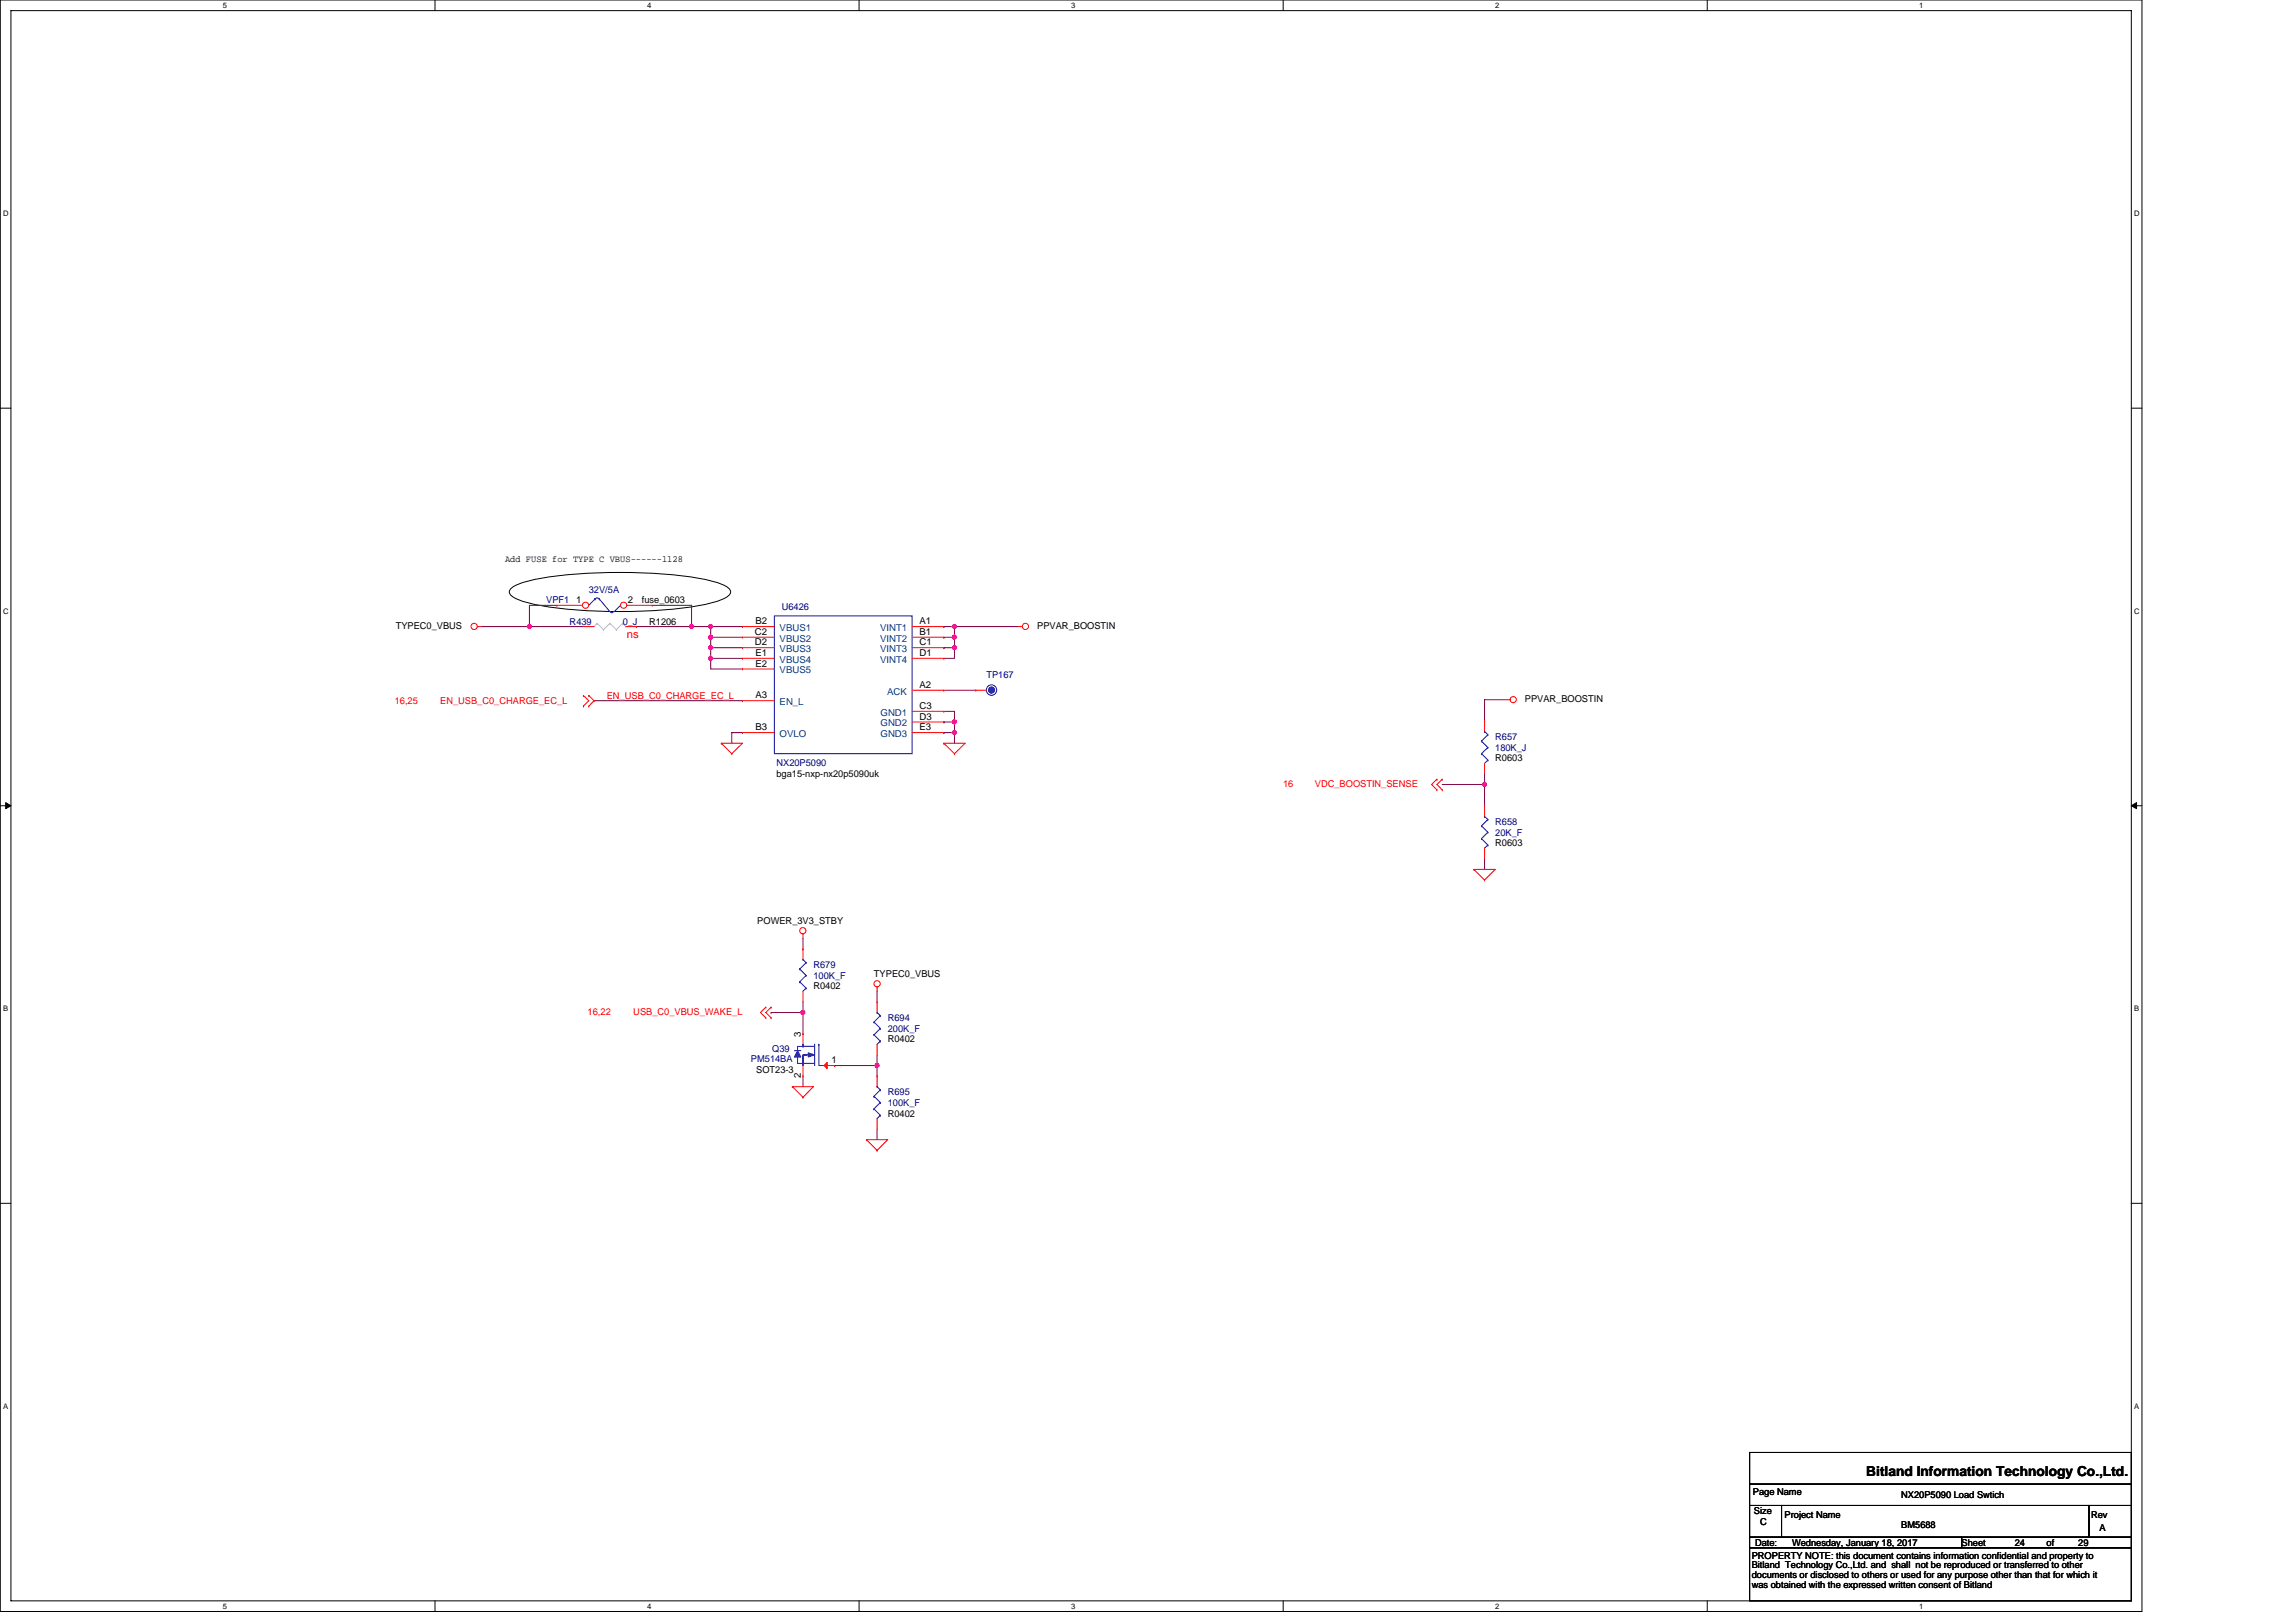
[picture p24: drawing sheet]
<svg xmlns="http://www.w3.org/2000/svg" width="297mm" height="210mm" viewBox="0 0 297 210" stroke-linecap="round" stroke-linejoin="round" font-family="sans-serif">
<defs><g id="words">
<text font-size="1.8" x="241.4" y="190.9">Bitland Information Technology Co.,Ltd.</text>
<text font-size="1.5" fill="#f00" x="81.1" y="82.5">ns</text>
<g font-size="1.2">
<text x="65.3" y="72.7">Add FUSE for TYPE C VBUS------1128</text>
<text x="51.2" y="81.4">TYPEC0_VBUS</text>
<text x="74.5" y="78">1</text>
<text x="81.2" y="78">2</text>
<text x="83" y="78.1">fuse_0603</text>
<text x="84" y="80.8">R1206</text>
<text x="97.7" y="82.1">C2</text>
<text x="97.7" y="83.5">D2</text>
<text x="97.7" y="80.8">B2</text>
<text x="119" y="80.8">A1</text>
<text x="119" y="82.1">B1</text>
<text x="119" y="83.5">C1</text>
<text x="134.2" y="81.4">PPVAR_BOOSTIN</text>
<text x="97.7" y="84.9">E1</text>
<text x="97.7" y="86.3">E2</text>
<text x="119" y="84.9">D1</text>
<text x="119" y="89">A2</text>
<text x="97.7" y="90.4">A3</text>
<text x="97.7" y="94.5">B3</text>
<text x="119" y="91.7">C3</text>
<text x="119" y="93.1">D3</text>
<text x="119" y="94.5">E3</text>
<text x="197.3" y="90.8">PPVAR_BOOSTIN</text>
<text x="100.5" y="100.6">bga15-nxp-nx20p5090uk</text>
<text x="193.4" y="98.5">R0603</text>
<text x="193.4" y="109.5">R0603</text>
<text x="98" y="119.5">POWER_3V3_STBY</text>
<text x="105.2" y="128">R0402</text>
<text x="113.1" y="126.3">TYPEC0_VBUS</text>
<text x="103.6" y="134.2" transform="rotate(-90 103.6 134.2)">3</text>
<text x="107.6" y="137.6">1</text>
<text x="114.8" y="134.9">R0402</text>
<text x="97.8" y="138.8">SOT23-3</text>
<text x="103.6" y="139.5" transform="rotate(-90 103.6 139.5)">2</text>
<text x="114.8" y="144.5">R0402</text>
<text x="226.8" y="193.4">Page Name</text>
<text x="226.9" y="195.9">Size</text>
<text x="227.7" y="197.3">C</text>
<text x="230.9" y="196.4">Project Name</text>
<text x="246" y="197.7">BM5688</text>
<text x="246" y="193.8">NX20P5090 Load Swtich</text>
<text x="270.5" y="196.4">Rev</text>
<text x="226.6" y="201.7">PROPERTY NOTE: this document contains information confidential and property to</text>
<text x="226.6" y="202.9">Bitland Technology Co.,Ltd. and shall not be reproduced or transferred to other</text>
<text x="227" y="200">Date:</text>
<text x="231.8" y="200">Wednesday, January 18, 2017</text>
<text x="253.8" y="200">Sheet</text>
<text x="260.6" y="200">24</text>
<text x="264.8" y="200">of</text>
<text x="268.9" y="200">29</text>
<text x="271.6" y="198.1">A</text>
<text x="226.6" y="204.2">documents or disclosed to others or used for any purpose other than that for which it</text>
<text x="226.6" y="205.5">was obtained with the expressed written consent of Bitland</text>
</g>
<g font-size="1.2" fill="#000080">
<text x="76.2" y="76.7">32V/5A</text>
<text x="70.7" y="78.1">VPF1</text>
<text x="73.7" y="80.8">R439</text>
<text x="80.6" y="80.8">0_J</text>
<text x="101.1" y="78.9">U6426</text>
<text x="127.6" y="87.7">TP167</text>
<text x="193.4" y="95.8">R657</text>
<text x="100.5" y="99.1">NX20P5090</text>
<text x="193.4" y="97.1">180K_J</text>
<text x="193.4" y="106.7">R658</text>
<text x="193.4" y="108.1">20K_F</text>
<text x="105.2" y="125.3">R679</text>
<text x="105.2" y="126.6">100K_F</text>
<text x="97.2" y="137.5">PM514BA</text>
<text x="99.9" y="136.1">Q39</text>
<text x="114.8" y="132.1">R694</text>
<text x="114.8" y="133.5">200K_F</text>
<text x="114.8" y="141.7">R695</text>
<text x="114.8" y="143.1">100K_F</text>
</g>
<g font-size="1.2" fill="#004080">
<text x="100.9" y="81.6">VBUS1</text>
<text x="100.9" y="83">VBUS2</text>
<text x="113.9" y="81.6">VINT1</text>
<text x="113.9" y="83">VINT2</text>
<text x="100.9" y="84.4">VBUS3</text>
<text x="100.9" y="85.7">VBUS4</text>
<text x="100.9" y="87.1">VBUS5</text>
<text x="113.9" y="84.4">VINT3</text>
<text x="113.9" y="85.7">VINT4</text>
<text x="114.8" y="89.9">ACK</text>
<text x="100.9" y="91.2">EN_L</text>
<text x="100.9" y="95.4">OVLO</text>
<text x="113.9" y="92.6">GND1</text>
<text x="113.9" y="94">GND2</text>
<text x="113.9" y="95.4">GND3</text>
</g>
<g font-size="1.2" fill="#f00">
<text x="51.1" y="91.1">16,25</text>
<text x="57" y="91.1">EN_USB_C0_CHARGE_EC_L</text>
<text x="78.5" y="90.4">EN_USB_C0_CHARGE_EC_L</text>
<text x="166" y="101.8">16</text>
<text x="170.1" y="101.8">VDC_BOOSTIN_SENSE</text>
<text x="76" y="131.3">16,22</text>
<text x="81.9" y="131.3">USB_C0_VBUS_WAKE_L</text>
</g>
<g font-size="1">
<text x="28.8" y="1">5</text>
<text x="83.7" y="1">4</text>
<text x="138.6" y="1">3</text>
<text x="193.4" y="1">2</text>
<text x="248.3" y="1">1</text>
<text x=".4" y="28">D</text>
<text x="276.1" y="28">D</text>
<text x=".4" y="79.4">C</text>
<text x="276.1" y="79.4">C</text>
<text x=".4" y="130.9">B</text>
<text x="276.1" y="130.9">B</text>
<text x=".4" y="182.3">A</text>
<text x="276.1" y="182.3">A</text>
<text x="28.8" y="208.2">5</text>
<text x="83.7" y="208.2">4</text>
<text x="138.6" y="208.2">3</text>
<text x="193.4" y="208.2">2</text>
<text x="248.3" y="208.2">1</text>
</g>
</g></defs>
<path d="M0 0h277.1v208.5h-277.1zM1.4 1.4h274.3v205.7h-274.3z" fill="none" stroke="#000" stroke-width=".13"/>
<g fill="#fff">
<path d="M28.8 .1h.6v1.1h-.6z"/>
<path d="M28.8 207.3h.6v1.1h-.6z"/>
</g>
<path d="M56.3 0v1.4M56.3 207.1v1.4" fill="none" stroke="#000" stroke-width=".13"/>
<g fill="#fff">
<path d="M83.7 .1h.6v1.1h-.6z"/>
<path d="M83.7 207.3h.6v1.1h-.6z"/>
</g>
<path d="M111.1 0v1.4M111.1 207.1v1.4" fill="none" stroke="#000" stroke-width=".13"/>
<g fill="#fff">
<path d="M138.6 .1h.5v1.1h-.5z"/>
<path d="M138.6 207.3h.5v1.1h-.5z"/>
</g>
<path d="M166 0v1.4M166 207.1v1.4" fill="none" stroke="#000" stroke-width=".13"/>
<g fill="#fff">
<path d="M193.4 .1h.6v1.1h-.6z"/>
<path d="M193.4 207.3h.6v1.1h-.6z"/>
</g>
<path d="M220.9 0v1.4M220.9 207.1v1.4" fill="none" stroke="#000" stroke-width=".13"/>
<g fill="#fff">
<path d="M248.3 .1h.6v1.1h-.6z"/>
<path d="M248.3 207.3h.6v1.1h-.6z"/>
<path d="M.4 27.1h.7v1.1h-.7z"/>
<path d="M276.1 27.1h.7v1.1h-.7z"/>
<path d="M.4 78.5h.7v1.1h-.7z"/>
<path d="M276.1 78.5h.7v1.1h-.7z"/>
</g>
<path d="M0 52.8h1.4M275.7 52.8h1.4" fill="none" stroke="#000" stroke-width=".13"/>
<g fill="#fff">
<path d="M.4 130h.7v1.1h-.7z"/>
<path d="M276.1 130h.7v1.1h-.7z"/>
</g>
<path d="M0 104.2h1.4M275.7 104.2h1.4" fill="none" stroke="#000" stroke-width=".13"/>
<path d="M.7 103.8l.7 .4-.7 .4zM275.7 104.2l.7-.4v.8z" fill="#000" stroke="#000" stroke-width=".13"/>
<g fill="#fff">
<path d="M.4 181.4h.7v1.1h-.7z"/>
<path d="M276.1 181.4h.7v1.1h-.7z"/>
</g>
<path d="M66 76.2a5.6 5.6 0 0 1 2.9-1.2 66.3 66.3 0 0 1 22.6 0 5.6 5.6 0 0 1 2.9 1.2l.1 .4-.1 .3a5.6 5.6 0 0 1-2.9 1.2 65.4 65.4 0 0 1-22.6 0 5.6 5.6 0 0 1-2.9-1.2l-.1-.3zM0 155.7h1.4M275.7 155.7h1.4M226.4 187.9h49.3v4.1h-49.3zM226.4 192h49.3v2.8h-49.3zM226.4 194.8h4.1v4.1h-4.1zM226.4 198.9h27.4v1.4h-27.4zM230.5 194.8h39.8v4.1h-39.8zM253.8 198.9h21.9v1.4h-21.9zM270.3 194.8h5.4v4.1h-5.4zM226.4 200.3h49.3v6.8h-49.3z" fill="none" stroke="#000" stroke-width=".13"/>
<g fill="none" stroke="#800040" stroke-width=".13">
<path d="M72 78.3h-3.5v2.8M84.4 78.3h5.1M89.5 78.3h.1M89.5 78.3v2.8M62.3 81.1h6.2M68.5 81.1h.1M68.5 81.1h7M76.9 90.7h.1M76.9 90.7h19.2M82.3 81.1h.1M89.5 81.1h.1M91.9 81.1h4.2"/>
<path d="M91.9 81.1h.1M91.9 85.2h.1M91.9 81.1h-9.6M91.9 81.1v1.3M91.9 85.2h4.2M91.9 85.2v1.4h4.2M91.9 83.8h.1M91.9 83.8v1.4M91.9 82.4h4.2M91.9 82.4v1.4M91.9 83.8h4.2M96.1 94.8h-1.4v1.4"/>
<path d="M122.1 89.3h4.1M122.1 94.8h1.4v1.4M122.1 94.8h.1M122.1 92h1.4v1.4M122.1 93.4h.1M122.1 83.8h.1M122.1 82.4h.1M122.1 81.1h.1M122.1 81.1h1.4M122.1 83.8h1.4M122.1 93.4h1.4M122.1 82.4h1.4"/>
<path d="M123.5 93.4v1.4M123.5 81.1h8.2M123.5 81.1v1.3M123.5 83.8v1.4h-1.4M123.5 82.4v1.4M194.8 90.5h-2.7v2.8M186.6 101.5h5.5M192.1 100.1v1.4M192.1 111.1v1.4M192.1 101.5h.1M192.1 101.5v2.7M99.8 131h.1"/>
<path d="M99.8 131h4.1M103.9 121.4v1.4M103.9 129.6v1.4M103.9 131v2.7M103.9 139.2v1.4M108 137.9h.1M108 137.9h5.5M113.5 136.5v1.4M113.5 128.2v1.4M113.5 137.9v1.3M113.5 146.1v1.3"/>
</g>
<g fill="#f0f" stroke="#f0f" stroke-width=".13">
<circle cx="192" cy="101.5" r=".27"/>
<circle cx="68.5" cy="81.1" r=".27"/>
<circle cx="91.9" cy="82.4" r=".27"/>
<circle cx="91.9" cy="81.1" r=".27"/>
<circle cx="91.9" cy="85.2" r=".27"/>
<circle cx="91.9" cy="83.8" r=".26"/>
<circle cx="123.5" cy="94.8" r=".27"/>
<circle cx="123.5" cy="93.4" r=".27"/>
<circle cx="123.5" cy="83.8" r=".26"/>
<circle cx="123.5" cy="82.4" r=".27"/>
<circle cx="123.5" cy="81.1" r=".27"/>
<circle cx="103.9" cy="131" r=".27"/>
<circle cx="113.5" cy="137.8" r=".27"/>
<circle cx="89.5" cy="81.1" r=".27"/>
</g>
<g fill="none" stroke="#f00" stroke-width=".13">
<path d="M61.8 81.1h.5M75.5 90h.1M75.5 91.4h.1M75.5 81.1h1.4M75.5 90l.7 .7-.7 .7M76.2 91.4h.1M76.2 90h.1M76.2 90l.7 .7-.7 .7M81 81.1h1.3M82.3 81.1h.1M93.3 96.2h2.8l-1.4 1.3M93.3 96.2h.1"/>
<path d="M93.3 96.2l1.4 1.3M94.7 97.5h.1M96.1 81.1h.1M96.1 82.4h.1M96.1 83.8h.1M96.1 85.2h.1M96.1 86.6h.1M96.1 90.7h.1M96.1 94.8h.1M96.1 81.1h4.1M96.1 82.4h4.1M96.1 83.8h4.1"/>
<path d="M96.1 85.2h4.1M96.1 86.6h4.1M96.1 90.7h4.1M96.1 94.8h4.1M118 89.3h4.1M118 81.1h4.1M118 82.4h4.1M118 83.8h4.1M118 85.2h4.1M118 94.8h4.1M118 92h4.1M118 93.4h4.1"/>
<path d="M122.1 81.1h.1M122.1 82.4h.1M122.1 83.8h.1M122.1 85.2h.1M122.1 89.3h.1M122.1 92h.1M122.1 93.4h.1M122.1 94.8h.1M122.1 96.2h2.8l-1.4 1.3M122.1 96.2h.1M122.1 96.2l1.4 1.3M123.5 97.5h.1"/>
<path d="M126.2 89.3h.1M126.2 89.3h1.4M131.7 81.1h.6M192.1 98.8v1.3M192.1 93.3h.1M192.1 93.3v1.3M194.8 90.5h.6M185.9 102.2h.1M185.9 100.8h.1M185.9 100.8l-.7 .7 .7 .7M186.6 102.2h.1M186.6 100.8h.1"/>
<path d="M186.6 100.8l-.7 .7 .7 .7M190.7 112.5h2.7l-1.3 1.4M190.7 112.5h.1M190.7 112.5l1.4 1.4M192.1 109.7v1.4M192.1 104.2h.1M192.1 104.2v1.4M192.1 113.9h.1M99.1 131.7h.1M99.1 130.3h.1M99.1 130.3l-.7 .7 .7 .7M99.8 131.7h.1"/>
<path d="M99.8 130.3h.1M99.8 130.3l-.7 .7 .7 .7M103.9 120.8v.6M103.9 139.2h.1M103.9 133.7h.1M103.9 133.7v1.4M103.9 137.9v1.3M106.6 137.9h1.4M108 137.9h.1M113.5 127.7v.5M102.5 140.6h2.7l-1.3 1.4M102.5 140.6h.1"/>
<path d="M102.5 140.6l1.4 1.4M103.9 142h.1M112.1 147.4h2.7l-1.3 1.4M112.1 147.4h.1M112.1 147.4l1.4 1.4M113.5 148.8h.1"/>
<circle cx="61.3" cy="81" r=".4"/>
<circle cx="132.7" cy="81" r=".4"/>
<circle cx="195.8" cy="90.5" r=".4"/>
<circle cx="103.9" cy="120.4" r=".4"/>
<circle cx="113.5" cy="127.3" r=".4"/>
</g>
<g fill="none" stroke="#00f" stroke-width=".13">
<path d="M77 77.5l.2-.1 .3 .1M77 77.5h.1M77 77.5l-.8 .8M77.5 77.5h.1M77.5 77.5l1.4 1.6M78.9 79.1l.3 .2 .2-.2M80.3 78.3h.1M80.3 78.3l-.8 .8M100.2 79.7h17.8v17.8h-17.8zM191.7 97.5h.1M191.7 95.9h.1M191.7 97.5l.8 .8"/>
<path d="M191.7 95.9l.8 .8M192.1 94.6h.1M192.1 94.6l.4 .5M192.5 98.3h.1M192.5 96.7h.1M192.5 95.1h.1M192.5 98.3l-.4 .5M192.5 96.7l-.8 .8M192.5 95.1l-.8 .8M191.7 108.5h.1M191.7 106.8h.1M191.7 108.5l.8 .8"/>
<path d="M191.7 106.8l.8 .9M192.1 105.6h.1M192.1 105.6l.4 .4M192.5 109.3h.1M192.5 107.7h.1M192.5 106h.1M192.5 109.3l-.4 .4M192.5 107.7l-.8 .8M192.5 106l-.8 .8M102.8 135.9h.8M103.2 136.8v.8h2.2M103.9 135.4h-.7v.5"/>
<path d="M103.9 135.4h.1M104 137.6h1.2M104.4 136.5h-.5v1.4v-1.4h.8M105.2 135.4h-1.3v-.3v.3h1.5M105.4 135.1v2.8M105.9 135.1v2.8h.7M105.9 135.1h.1"/>
<circle cx="128.3" cy="89.3" r=".67"/>
</g>
<g fill="#00f" stroke="#00f" stroke-width=".13">
<path d="M104.6 136.2l.8 .3-.8 .3z"/>
<path d="M103.2 135.9l.4 .9h-.8z"/>
<circle cx="128.3" cy="89.3" r=".4"/>
</g>
<path d="M106.6 137.9l.4-.4v.8z" fill="#f00" stroke="#f00" stroke-width=".13"/>
<path d="M77.3 80.6h.1M77.3 80.6l-.4 .5M77.3 80.6l.8 .9M78.1 81.5h.1M78.9 80.6h.1M78.9 80.6l-.8 .9M78.9 80.6l.8 .9M79.7 81.5h.1M80.6 80.6h.1M80.6 80.6l-.9 .9M80.6 80.6l.4 .5M81 81.1h.1" fill="none" stroke="#c0c0c0" stroke-width=".13"/>
<circle cx="75.8" cy="78.3" r=".4" fill="#fff" stroke="#f00" stroke-width=".13"/>
<path d="M72 78.3h.1M72 78.3h3.4" fill="none" stroke="#f00" stroke-width=".13"/>
<circle cx="80.7" cy="78.3" r=".4" fill="#fff" stroke="#f00" stroke-width=".13"/>
<path d="M81.1 78.3h3.3M84.4 78.3h.1M103.9 128.2v1.4M103.9 122.8h.1M103.9 122.8v1.3M113.5 135.1v1.4M113.5 129.6h.1M113.5 139.2h.1M113.5 129.6v1.4M113.5 139.2v1.4M113.5 144.7v1.4" fill="none" stroke="#f00" stroke-width=".13"/>
<g fill="none" stroke="#00f" stroke-width=".13">
<path d="M103.5 127h.1M103.5 125.4h.1M103.5 127l.8 .8M103.5 125.4l.8 .8M103.9 124.1h.1M103.9 124.1l.4 .4M104.3 127.8h.1M104.3 126.2h.1M104.3 124.5h.1M104.3 127.8l-.4 .4M104.3 126.2l-.8 .8M104.3 124.5l-.8 .9"/>
<path d="M113.1 133.9h.1M113.1 132.2h.1M113.1 133.9l.8 .8M113.1 132.2l.8 .9M113.5 131h.1M113.5 131l.4 .4M113.9 134.7h.1M113.9 133.1h.1M113.9 131.4h.1M113.9 134.7l-.4 .4M113.9 133.1l-.8 .8M113.9 131.4l-.8 .8"/>
<path d="M113.1 143.5h.1M113.1 141.8h.1M113.1 143.5l.8 .8M113.1 141.8l.8 .8M113.5 140.6h.1M113.5 140.6l.4 .4M113.9 144.3h.1M113.9 142.6h.1M113.9 141h.1M113.9 144.3l-.4 .4M113.9 142.6l-.8 .9M113.9 141l-.8 .8"/>
</g>
<g fill="#f0f" stroke="#f0f" stroke-width=".13">
<circle cx="192" cy="101.5" r=".27"/>
<circle cx="68.5" cy="81.1" r=".27"/>
<circle cx="91.9" cy="82.4" r=".27"/>
<circle cx="91.9" cy="81.1" r=".27"/>
<circle cx="91.9" cy="85.2" r=".27"/>
<circle cx="91.9" cy="83.8" r=".26"/>
<circle cx="123.5" cy="94.8" r=".27"/>
<circle cx="123.5" cy="93.4" r=".27"/>
<circle cx="123.5" cy="83.8" r=".26"/>
<circle cx="123.5" cy="82.4" r=".27"/>
<circle cx="123.5" cy="81.1" r=".27"/>
<circle cx="103.9" cy="131" r=".27"/>
<circle cx="113.5" cy="137.8" r=".27"/>
<circle cx="89.5" cy="81.1" r=".27"/>
</g>
<use href="#words"/>
</svg>
